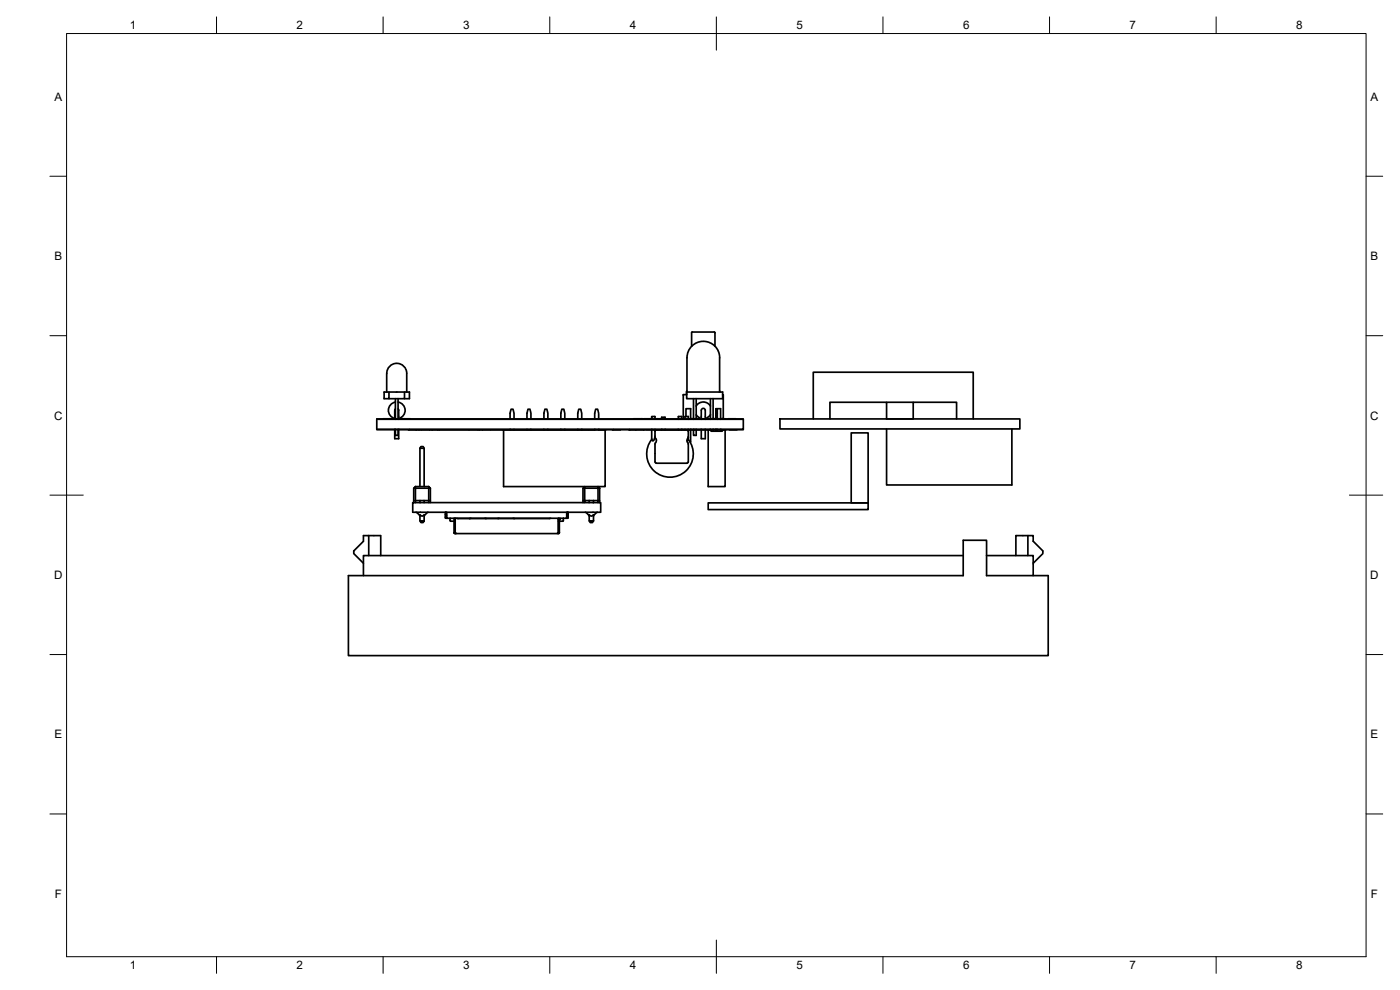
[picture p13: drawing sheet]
<svg xmlns="http://www.w3.org/2000/svg" width="420mm" height="297mm" viewBox="0 0 420 297" stroke-linecap="round" stroke-linejoin="round" font-family="sans-serif">
<defs><g id="words">
<g font-size="3.5">
<text x="39" y="8.8">1</text>
<text x="89" y="8.8">2</text>
<text x="139" y="8.8">3</text>
<text x="189" y="8.8">4</text>
<text x="239" y="8.8">5</text>
<text x="289" y="8.8">6</text>
<text x="339" y="8.8">7</text>
<text x="389" y="8.8">8</text>
<text x="16.3" y="30.2">A</text>
<text x="411.3" y="30.2">A</text>
<text x="16.3" y="78">B</text>
<text x="411.3" y="78">B</text>
<text x="16.2" y="125.9">C</text>
<text x="411.2" y="125.9">C</text>
<text x="16.2" y="173.7">D</text>
<text x="411.2" y="173.7">D</text>
<text x="16.3" y="221.6">E</text>
<text x="411.3" y="221.6">E</text>
<text x="16.4" y="269.4">F</text>
<text x="411.4" y="269.4">F</text>
<text x="39" y="290.8">1</text>
<text x="89" y="290.8">2</text>
<text x="139" y="290.8">3</text>
<text x="189" y="290.8">4</text>
<text x="239" y="290.8">5</text>
<text x="289" y="290.8">6</text>
<text x="339" y="290.8">7</text>
<text x="389" y="290.8">8</text>
</g>
</g></defs>
<!-- layer: Visible -->
<g fill="none" stroke="#000" stroke-width=".51">
<path d="M207.6 99.8v4.1M207.6 99.8l.2-.2h6.6l.2 .2M214.6 99.8v4.1M116.1 117.6v-5.6a3 3 0 0 1 3-3 3 3 0 0 1 3 3v5.6M116.7 117.6v2h-1.4v-2h7.6v2h-1.5M118.7 119.6v6.2M119.5 119.6v6.2M121.4 117.6v2h-4.7M206.1 118.4h-1v7.2h.5M206.1 117.6h10.8v2h-10.8zM206.2 117.4l-.1 1M208.1 119.6v6.2"/>
<path d="M208.9 119.6v6.2M213.2 119.6v6.2M214 119.6v6.2M216 117.4l.1 .2M216 107.3v10.3M216 107.3a4.9 4.9 0 0 0-4.9-4.9 4.9 4.9 0 0 0-4.9 4.9v10.3M216.9 118.4h.2v7.2h-.8M113.1 125.8h110v3h-110zM113.1 125.7h110M113.1 128.9h110M115 125.7h2M118 125.7h2.3"/>
<path d="M118.5 128.8v2.8h1.2v-2.8M118.7 128.8v1.8h.8v-1.8M118.7 122.7l-.2 .4v2.7M118.7 120.6a2.51 2.51 0 0 0-2.1 2.4 2.51 2.51 0 0 0 1.9 2.6M119.5 120.6a2.51 2.51 0 0 1 2.1 2.4 2.51 2.51 0 0 1-1.9 2.6M119.5 122.7l.2 .4v2.7M121.1 125.7h2.1M122.6 129h2.3M124.9 129h.1M124.9 129h4.8M126 134.5h1.3v11.5M126 134.5l.3-.5h.7l.3 .5"/>
<path d="M126 134.5v11.5M129.7 129h.1M129.7 129h1.6M131.3 129h.1M151.1 129h30.5v17h-30.5zM153.1 125.8v-1.8l.3-1.2h.6l.3 1.2v1.8M153.1 128.8v.2M154.3 128.8v.2M158.2 125.8v-1.8l.3-1.2h.5l.3 1.2v1.8M158.2 128.8v.2M159.3 128.8v.2M163.2 125.8v-1.8l.3-1.2h.6l.3 1.2v1.8"/>
<path d="M163.2 128.8v.2M164.4 128.8v.2M168.3 125.8v-1.8l.3-1.2h.6l.3 1.2v1.8M168.3 128.8v.2M169.5 128.8v.2M173.4 125.8v-1.8l.3-1.2h.6l.3 1.2v1.8M173.4 128.8v.2M174.6 128.8v.2M178.5 125.8v-1.8l.3-1.2h.6l.3 1.2v1.8M178.5 128.8l-47.1 .2M179.7 128.8l2.1 .2M183.8 129h2.3"/>
<path d="M186.1 129h.1M188.7 129h4.5M190.1 125.7h3M193.3 125.7h2.3M193.7 129h16M195.6 128.8v3M195.6 125.8v-.8h1v.8M196.6 128.8l.1 2.6a1.25 1.25 0 0 1-.1 1.7v5.5l.4 .4M196.6 130.8l-.4 1.4-.4 .1-.2-.4M196.6 125.7h2M197 129h8.2a1.04 1.04 0 0 1 1.4 .4M197 129l-.4 .4"/>
<path d="M198.6 125.8v-.6h1v.6M198.6 128.8v.2M199.6 128.8v.2M203.6 125.8v-.8h1v.8M203.6 128.8v.2M204.6 125.7h.1M204.6 128.8v.2M205.6 125.8v-.8h1v.8M205.6 128.8v.2M205.9 125v-2.4h1.4v3.2M206.6 131.8a7 7 0 0 1-.8 9.5 7 7 0 0 1-9.5 0 7 7 0 0 1-.7-9.5M206.6 131.1l-.1 .3a1.23 1.23 0 0 0 0 1.7l.1 5.5a1.01 1.01 0 0 1-1.4 .4h-8.2"/>
<path d="M206.6 128.8v3M206.6 131.9l-.4 .4M206.6 125.7h8.3M207.3 128.8v3.8h-.2M207.3 125.6h.8M208.1 128.8v1.8h.8v-1.8M208.9 121.8a2.51 2.51 0 0 1 4.3 0M208.9 124.4l.5 .6 1.1 .6M208.9 125.6h1.6M209.8 129h2.3M210.5 125.8v-1.7a1.07 1.07 0 0 1 .8-1.5 2.67 2.67 0 0 1 .4 2.3v.9M210.5 128.8v2.8h1.2v-2.8"/>
<path d="M211.7 125.6h1.5M212.3 129h5.5M212.5 129h.9v.4h3.4v-.4h.8v17h-5.1zM213.2 128.8v.2M213.2 124.4l-.8 .8-.7 .4M214 125.6h.9M214 128.8v.6M214.9 124h.4v-1.2h-.4v3v-3.2h1.4v3.2M214.9 128.8v.6M215.3 125.7h1.9M215.3 124v1.8M215.3 128.8v.6"/>
<path d="M216.3 128.8v.6M217.4 125.7h.3M218.5 125.7h2.3M218.8 129h2.4M234.1 125.7h72v3h-72zM244.1 125.7v-14h48v14M255.5 129.9h5v21h-5zM266.1 120.7h-17v5M266.1 128.7v16.8h37.6v-16.8M274.1 120.7h-8v5h8v-5h13v5M123.9 150.8h56.4v2.9h-56.4zM124.2 146.5v4.3"/>
<path d="M124.2 146.5l.5-.5v.5zM124.2 150.2h.5v-3.7h4v3.7h.5M124.7 150.8v-.6h4v.6M124.7 146h4M124.9 153.7l1.1 1.1M126 156.3v-1.8l.6 .3 .7-.3v1.8l-.3 .5h-.7l-.3-.5h1.3M126 150.2v.6M127.3 150.2v.6M128.5 153.7l-1.2 1.1M128.7 146v.5h.5M128.7 146l.5 .5M129.2 146.5v4.3"/>
<path d="M133.7 155.3l.1 .2M133.7 153.7v.1M133.7 153.8l.1 .7v-.7M133.7 154.5v.5M133.8 154.6v.7M133.8 155l-.1 .3h.4l-.3 .2M133.8 153.7v.9M133.8 155.2h.3M133.8 154.6h.3M133.8 155.5h.3M133.8 153.7l-.1 .1M134.1 153.7v1.8h36v-1.8"/>
<path d="M135.1 155.5v.8l1.2 .1M136.3 159.9l.3 .2M136.3 155.5v4.4M136.5 159.8l.1 .1M136.5 155.5v4.3M136.5 159.8l-.2 .1M136.5 156.4h.1M136.5 159.8h.1M136.6 159.9v.2M136.6 155.5v.2M136.6 159.9h.1M136.6 155.5v4.4l.3 .2"/>
<path d="M137.1 155.5l3.8 .1M141.3 155.5l-.4 .1M145.5 155.5l.4 .1M149.8 155.5l-.4 .1M154 155.5l.4 .1M165.2 155.5l-24.3 .1M167.5 159.9h.1M167.5 155.5v4.4l-.3 .2M167.5 156.4h.2M167.5 155.9h.2M167.6 159.9v.2M167.7 159.8l.2 .1-.3 .2"/>
<path d="M167.7 159.8l-.1 .1M167.7 155.5v4.3M167.7 159.8h.1M167.9 155.5v4.3M167.9 159.8v.1M168.1 155.5v.4h-.2M169.1 155.5v.7M169.1 156.2l-.2 .2h-1M169.1 155.5h.1M170.1 155.2h.2M170.1 154.6h.2M170.3 153.7v1.6"/>
<path d="M170.3 155.3l-.2 .2M170.3 155v.3M170.3 153.7l.2 .1M170.5 153.7v.1M170.5 153.8l-.1 .7-.1-.7M170.5 154.5v.5M170.5 155.3l-.2 .2M175 146.5v4.3M175 146.5l.5-.5v.5zM175.5 150.8v-.6h4v.6M175.5 146.5h4v3.7h.5M175.5 146.5v3.7h-.5"/>
<path d="M175.7 153.7l1.1 1.1M176.8 156.3v-1.8l.6 .3 .7-.3v1.8M176.8 156.3h1.3l-.3 .5h-.7zM176.8 150.2v.6M178.1 150.2v.6M179.3 153.7l-1.2 1.1M179.5 146l.5 .5h-.5zM180 146.5v4.3M212.5 150.9h48v2h-48zM104.6 172.7h184.5v-10.6h7v10.6h18.5v24h-210zM110.7 166.7v-6h-1.6v1.7l-2.9 2.9v.8l2.9 2.9M110.7 160.7h3.6v6"/>
<path d="M136.6 160.1h31M289.1 166.7h-180v6M296.1 166.7h14v6M304.9 166.7v-6h3.6v6M308.5 160.7h1.6v1.7l2.9 2.9v.8l-2.9 2.9"/>
</g>
<g fill="#000">
<circle cx="122.6" cy="129" r=".25"/>
<circle cx="183.8" cy="129" r=".25"/>
<circle cx="188.8" cy="129" r=".25"/>
<circle cx="193.1" cy="129" r=".25"/>
</g>
<!-- layer: BORDER -->
<g fill="none" stroke="#000" stroke-width=".3">
<path d="M20 10.1h390v276.9h-390zM65 5.1v5M115 5.1v5M165 5.1v5M215 5.1v10M265 5.1v5M315 5.1v5M365 5.1v5M15 52.9h5M410 52.9h5M15 100.7h5M410 100.7h5"/>
<path d="M15 148.6h10M405 148.6h10M15 196.4h5M410 196.4h5M15 244.2h5M410 244.2h5M65 287v5M115 287v5M165 287v5M215 282.1v9.9M265 287v5M315 287v5"/>
<path d="M365 287v5"/>
</g>
<use href="#words"/>
</svg>
